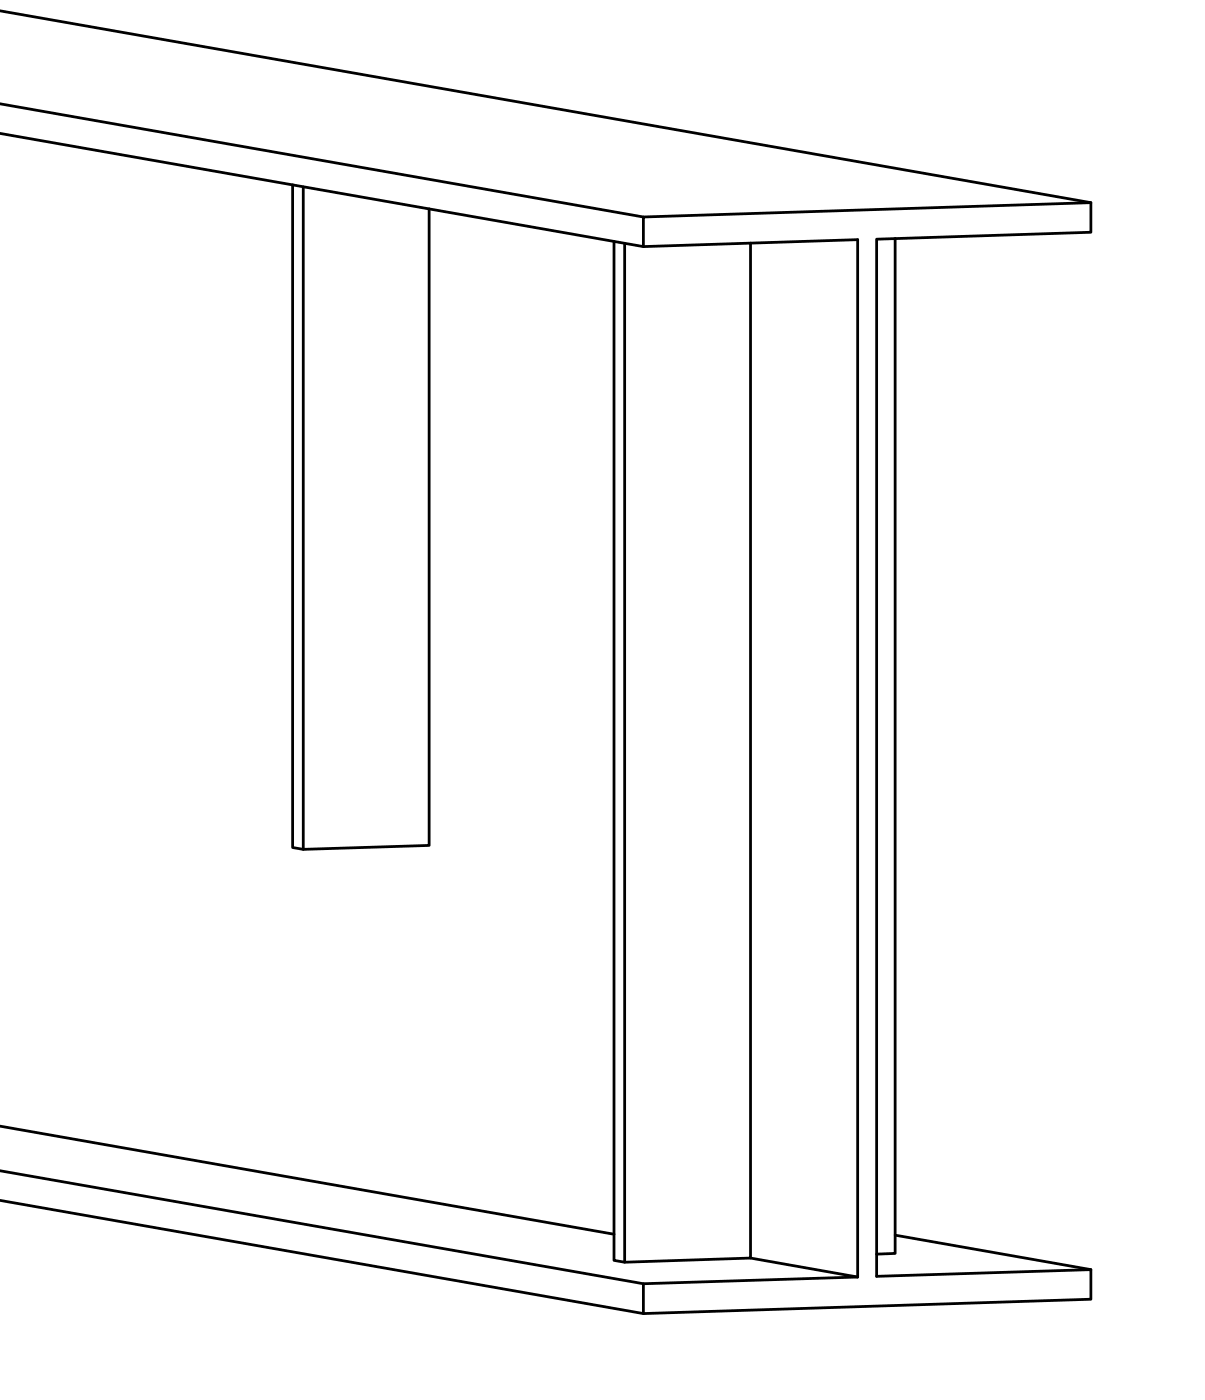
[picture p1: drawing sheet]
<svg xmlns="http://www.w3.org/2000/svg" width="110mm" height="128mm" viewBox="0 0 110 128" stroke-linecap="round" stroke-linejoin="round" font-family="sans-serif">
<!-- layer: Plates -->
<g fill="none" stroke="#000" stroke-width=".25">
<path d="M0 9.5l58.9 10.4M0 1l99.8 17.5v2.8l-19.6 .6v94.9l19.6-.6v2.7l-40.9 1.3-58.9-10.4M0 12.2l58.9 10.4 19.6-.7v95M26.8 16.9v60.7l.9 .1 11.6-.3v-58.3M27.7 17.1v60.6M99.8 18.5l-40.9 1.4v2.7M56.2 22.1v93.2l.9 .2 11.6-.4v-92.9M57.1 22.3v93.2M81.9 21.8v92.9l-1.7 .1M0 107.1l58.9 10.4v2.7M0 103l56.2 9.9M68.7 115.1l9.8 1.8"/>
<path d="M78.5 116.9l-19.6 .6M81.9 113l17.9 3.2"/>
</g>
</svg>
